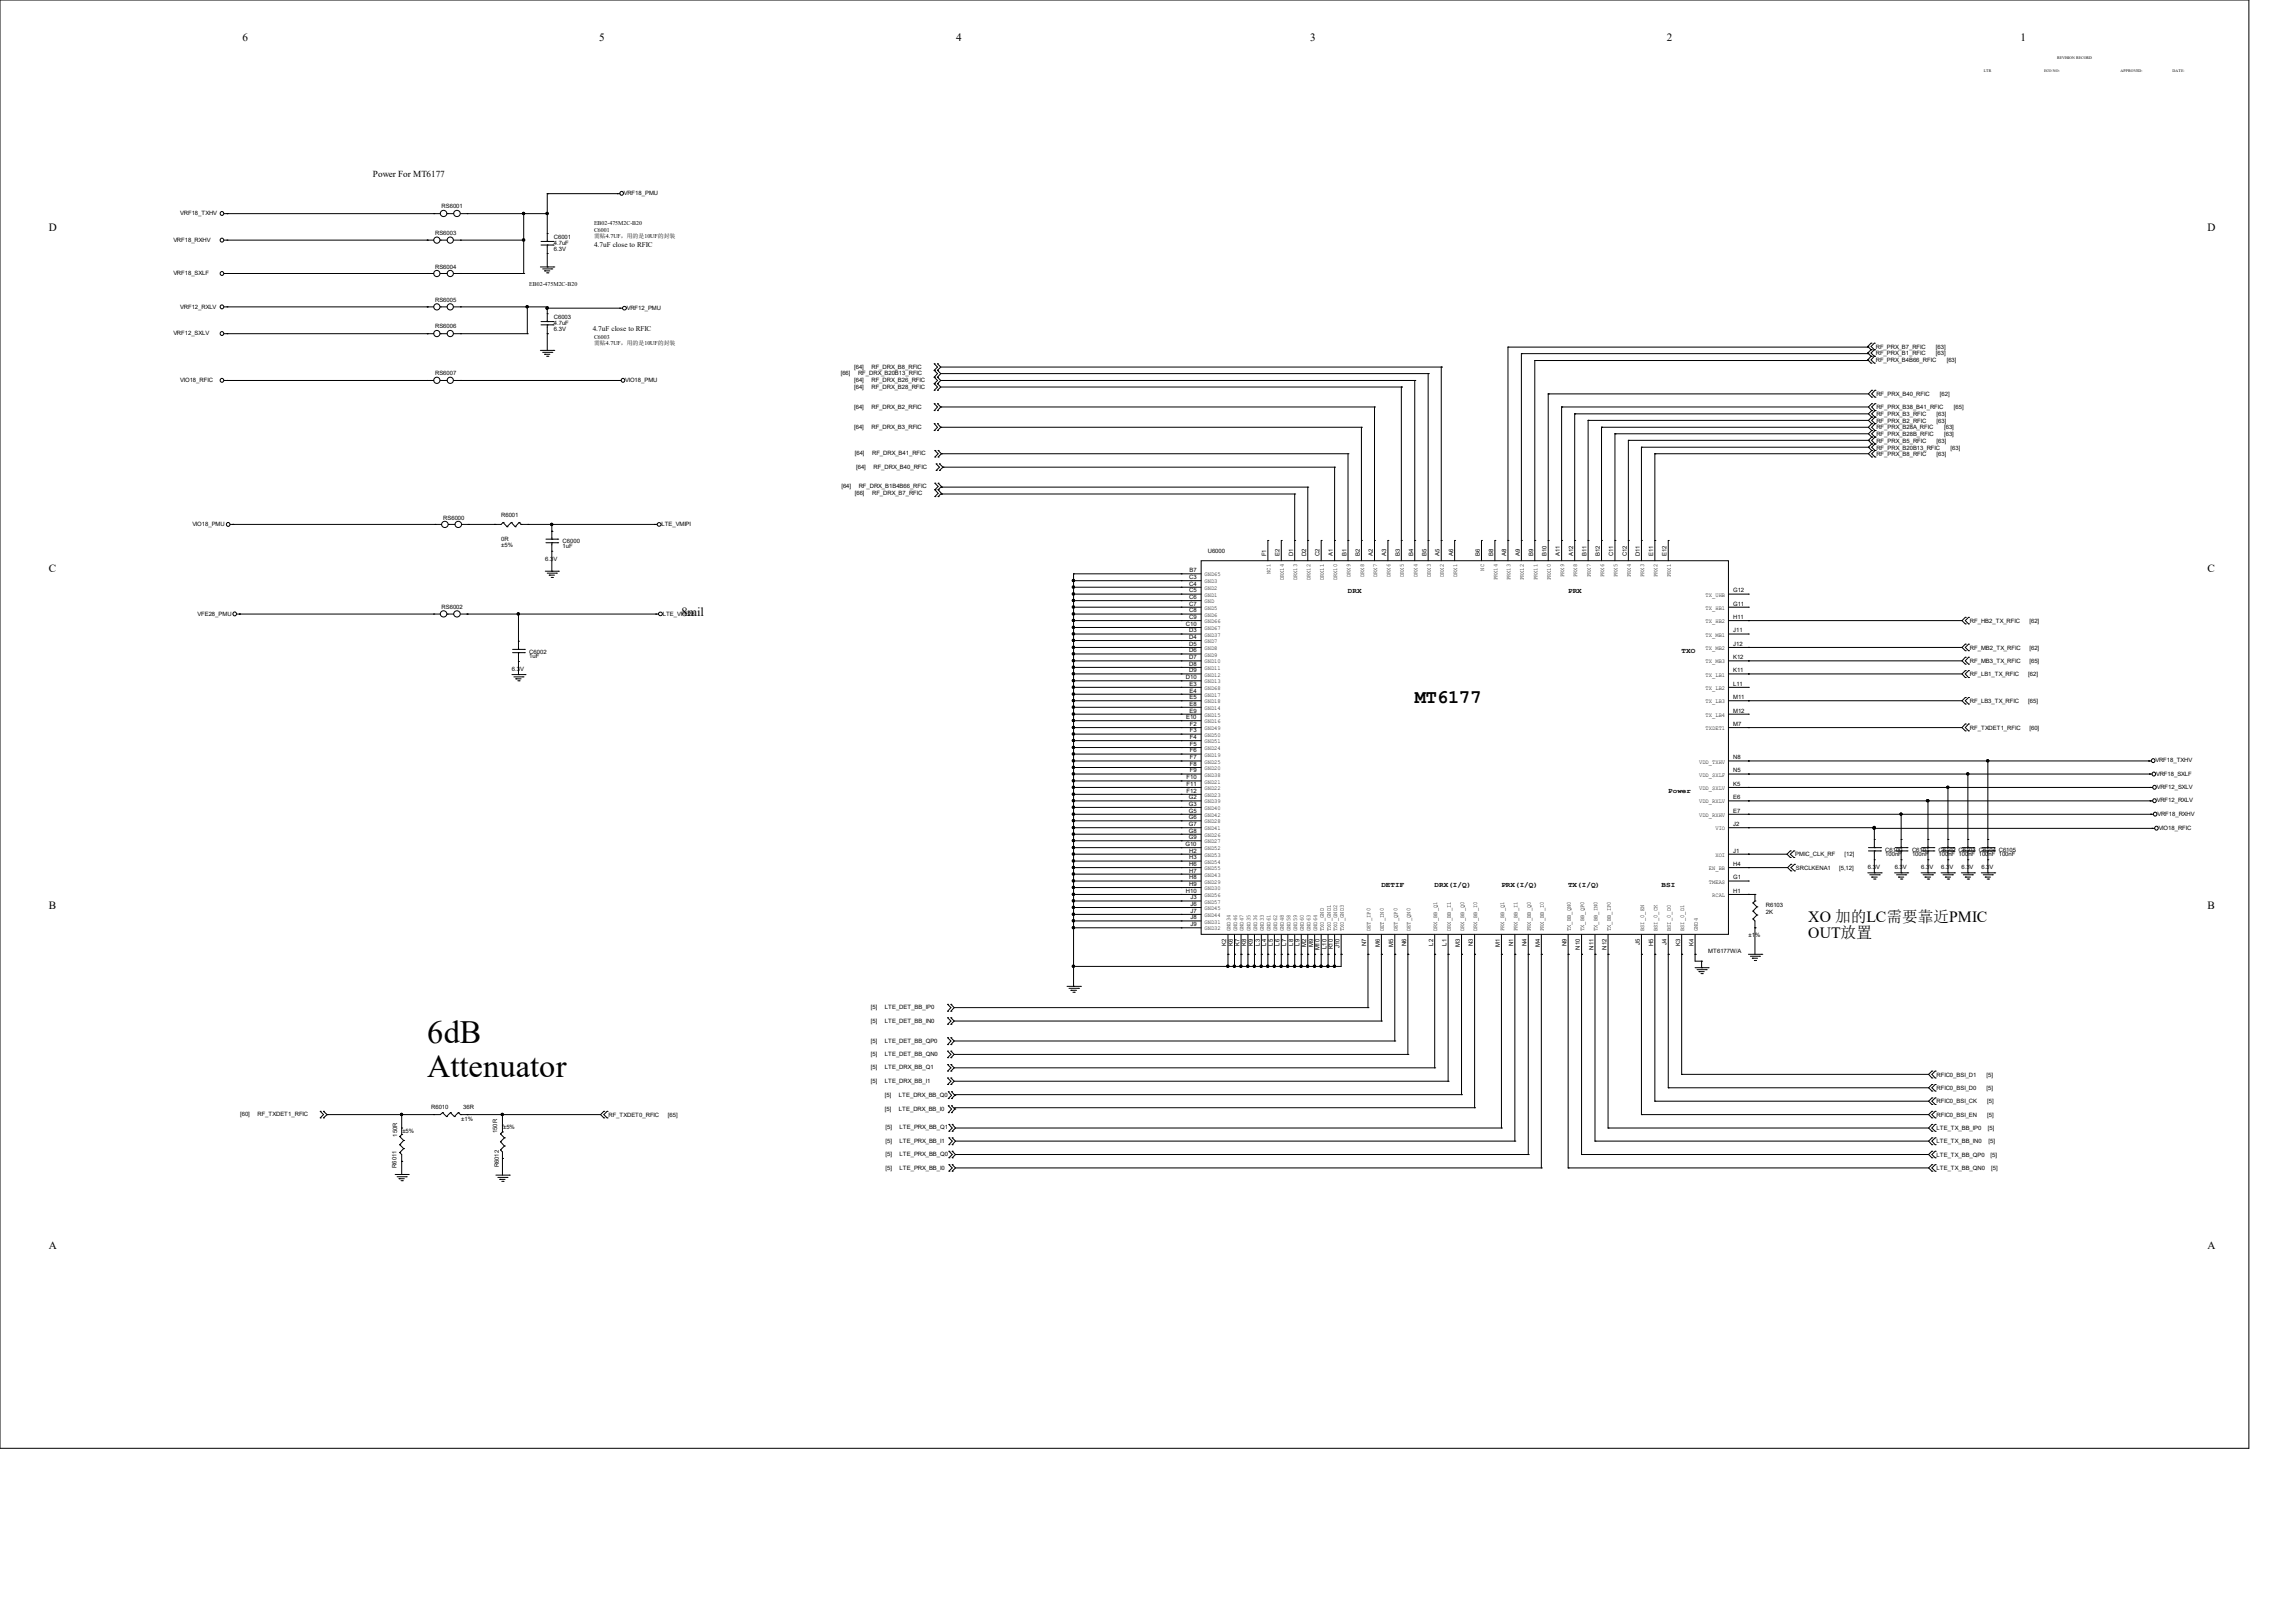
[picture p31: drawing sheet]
<svg xmlns="http://www.w3.org/2000/svg" width="297mm" height="210mm" viewBox="0 0 297 210" stroke-linecap="round" stroke-linejoin="round" font-family="sans-serif">
<defs><g id="words">
<g font-size="4.2">
<text x="55.3" y="135">6dB</text>
<text x="55.3" y="139.4">Attenuator</text>
</g>
<text font-size="2.5" x="183.1" y="91">MT6177</text>
<g font-size="2">
<text x="234" y="119.3">XO 加的LC需要靠近PMIC</text>
<text x="234" y="121.4">OUT放置</text>
</g>
<text font-size="1.6" x="88.2" y="79.7">8mil</text>
<g font-size="1.4">
<text x="31.4" y="5.3">6</text>
<text x="77.6" y="5.3">5</text>
<text x="123.7" y="5.3">4</text>
<text x="169.5" y="5.3">3</text>
<text x="215.7" y="5.3">2</text>
<text x="261.5" y="5.3">1</text>
<text x="6.3" y="29.9">D</text>
<text x="285.7" y="29.9">D</text>
<text x="6.3" y="74">C</text>
<text x="285.7" y="74">C</text>
<text x="6.3" y="117.6">B</text>
<text x="285.7" y="117.6">B</text>
<text x="6.3" y="161.6">A</text>
<text x="285.7" y="161.6">A</text>
</g>
<text font-size="1.2" x="48.3" y="22.9">Power For MT6177</text>
<g font-size=".9">
<text x="76.9" y="31.9">4.7uF close to RFIC</text>
<text x="76.7" y="42.8">4.7uF close to RFIC</text>
<text x="174.4" y="76.7">DRX</text>
<text x="202.9" y="76.7">PRX</text>
<text x="217.6" y="84.5">TXO</text>
<text x="215.9" y="102.7">Power</text>
<text x="178.8" y="114.8">DETIF</text>
<text x="185.7" y="114.8">DRX(I/Q)</text>
<text x="194.3" y="114.8">PRX(I/Q)</text>
<text x="202.9" y="114.8">TX(I/Q)</text>
<text x="215" y="114.8">BSI</text>
</g>
<g font-size=".8">
<text x="23.3" y="27.9">VRF18_TXHV</text>
<text x="57.2" y="27">RS6001</text>
<text x="76.9" y="29.2">EB02-475M2C-B20</text>
<text x="80.7" y="25.2">VRF18_PMU</text>
<text x="22.4" y="31.3">VRF18_RXHV</text>
<text x="22.4" y="35.6">VRF18_SXLF</text>
<text x="56.3" y="34.8">RS6004</text>
<text x="56.3" y="30.4">RS6003</text>
<text x="71.7" y="30.9">C6001</text>
<text x="71.7" y="31.7">4.7uF</text>
<text x="71.7" y="32.5">6.3V</text>
<text x="76.9" y="30.1">C6001</text>
<text x="76.9" y="30.9">需贴4.7UF，用的是10UF的封装</text>
<text x="23.3" y="39.9">VRF12_RXLV</text>
<text x="56.3" y="39.1">RS6005</text>
<text x="68.5" y="37">EB02-475M2C-B20</text>
<text x="71.7" y="41.3">C6003</text>
<text x="81.1" y="40.1">VRF12_PMU</text>
<text x="22.4" y="43.4">VRF12_SXLV</text>
<text x="56.3" y="42.5">RS6006</text>
<text x="71.7" y="42.1">4.7uF</text>
<text x="71.7" y="42.9">6.3V</text>
<text x="76.9" y="43.9">C6003</text>
<text x="76.9" y="44.7">需贴4.7UF，用的是10UF的封装</text>
<text x="110.5" y="47.7">[64]</text>
<text x="112.8" y="47.7">RF_DRX_B8_RFIC</text>
<text x="242.8" y="45.1">RF_PRX_B7_RFIC</text>
<text x="242.8" y="46">RF_PRX_B1_RFIC</text>
<text x="242.8" y="46.8">RF_PRX_B4B66_RFIC</text>
<text x="250.5" y="45.1">[63]</text>
<text x="250.5" y="46">[63]</text>
<text x="251.9" y="46.8">[63]</text>
<text x="23.3" y="49.4">VIO18_RFIC</text>
<text x="56.3" y="48.6">RS6007</text>
<text x="80.9" y="49.4">VIO18_PMU</text>
<text x="108.8" y="48.6">[66]</text>
<text x="110.5" y="50.3">[64]</text>
<text x="110.5" y="49.4">[64]</text>
<text x="110.5" y="52.9">[64]</text>
<text x="111" y="48.6">RF_DRX_B20B13_RFIC</text>
<text x="112.8" y="50.3">RF_DRX_B28_RFIC</text>
<text x="112.8" y="49.4">RF_DRX_B26_RFIC</text>
<text x="112.8" y="52.9">RF_DRX_B2_RFIC</text>
<text x="242.8" y="53">RF_PRX_B38_B41_RFIC</text>
<text x="242.8" y="53.8">RF_PRX_B3_RFIC</text>
<text x="242.8" y="51.2">RF_PRX_B40_RFIC</text>
<text x="250.6" y="53.8">[63]</text>
<text x="251" y="51.2">[62]</text>
<text x="252.9" y="53">[65]</text>
<text x="110.5" y="55.5">[64]</text>
<text x="110.6" y="58.9">[64]</text>
<text x="112.8" y="55.5">RF_DRX_B3_RFIC</text>
<text x="112.9" y="58.9">RF_DRX_B41_RFIC</text>
<text x="242.8" y="56.4">RF_PRX_B28B_RFIC</text>
<text x="242.8" y="58.2">RF_PRX_B20B13_RFIC</text>
<text x="242.8" y="57.3">RF_PRX_B5_RFIC</text>
<text x="242.8" y="55.5">RF_PRX_B28A_RFIC</text>
<text x="242.8" y="54.7">RF_PRX_B2_RFIC</text>
<text x="242.8" y="59">RF_PRX_B8_RFIC</text>
<text x="250.6" y="57.3">[63]</text>
<text x="250.6" y="54.7">[63]</text>
<text x="250.6" y="59">[63]</text>
<text x="251.6" y="56.4">[63]</text>
<text x="251.6" y="55.5">[63]</text>
<text x="252.4" y="58.2">[63]</text>
<text x="108.9" y="63.2">[64]</text>
<text x="110.6" y="64">[66]</text>
<text x="110.8" y="60.7">[64]</text>
<text x="111.1" y="63.2">RF_DRX_B1B4B66_RFIC</text>
<text x="112.9" y="64">RF_DRX_B7_RFIC</text>
<text x="113" y="60.7">RF_DRX_B40_RFIC</text>
<text x="24.9" y="68.1">VIO18_PMU</text>
<text x="57.4" y="67.2">RS6000</text>
<text x="64.9" y="66.9">R6001</text>
<text x="64.9" y="70">0R</text>
<text x="64.9" y="70.7">±5%</text>
<text x="72.8" y="70.3">C6000</text>
<text x="72.8" y="71">1uF</text>
<text x="85.6" y="68.1">LTE_VMIPI</text>
<text x="156.3" y="71.5">U6000</text>
<text x="163.9" y="72" transform="rotate(-90 163.9 72)">F1</text>
<text x="165.6" y="72" transform="rotate(-90 165.6 72)">E2</text>
<text x="167.3" y="72" transform="rotate(-90 167.3 72)">D1</text>
<text x="169" y="72" transform="rotate(-90 169 72)">D2</text>
<text x="170.8" y="72" transform="rotate(-90 170.8 72)">C2</text>
<text x="172.5" y="72" transform="rotate(-90 172.5 72)">A1</text>
<text x="174.2" y="72" transform="rotate(-90 174.2 72)">B1</text>
<text x="176" y="72" transform="rotate(-90 176 72)">B2</text>
<text x="177.7" y="72" transform="rotate(-90 177.7 72)">A2</text>
<text x="179.4" y="72" transform="rotate(-90 179.4 72)">A3</text>
<text x="181.1" y="72" transform="rotate(-90 181.1 72)">B3</text>
<text x="182.9" y="72" transform="rotate(-90 182.9 72)">B4</text>
<text x="184.6" y="72" transform="rotate(-90 184.6 72)">B5</text>
<text x="186.3" y="72" transform="rotate(-90 186.3 72)">A5</text>
<text x="188" y="72" transform="rotate(-90 188 72)">A6</text>
<text x="191.5" y="72" transform="rotate(-90 191.5 72)">B6</text>
<text x="193.3" y="72" transform="rotate(-90 193.3 72)">B8</text>
<text x="194.9" y="72" transform="rotate(-90 194.9 72)">A8</text>
<text x="196.7" y="72" transform="rotate(-90 196.7 72)">A9</text>
<text x="198.4" y="72" transform="rotate(-90 198.4 72)">B9</text>
<text x="200.2" y="72" transform="rotate(-90 200.2 72)">B10</text>
<text x="201.9" y="72" transform="rotate(-90 201.9 72)">A11</text>
<text x="203.6" y="72" transform="rotate(-90 203.6 72)">A12</text>
<text x="205.3" y="72" transform="rotate(-90 205.3 72)">B11</text>
<text x="207.1" y="72" transform="rotate(-90 207.1 72)">B12</text>
<text x="208.8" y="72" transform="rotate(-90 208.8 72)">C11</text>
<text x="210.5" y="72" transform="rotate(-90 210.5 72)">C12</text>
<text x="212.2" y="72" transform="rotate(-90 212.2 72)">D11</text>
<text x="214" y="72" transform="rotate(-90 214 72)">E11</text>
<text x="215.7" y="72" transform="rotate(-90 215.7 72)">E12</text>
<text x="70.6" y="72.6">6.3V</text>
<text x="153.9" y="77.5">C6</text>
<text x="153.9" y="76.7">C5</text>
<text x="153.9" y="75.8">C4</text>
<text x="153.9" y="74.9">C3</text>
<text x="153.9" y="74">B7</text>
<text x="155.9" y="77.2">GND1</text>
<text x="155.9" y="76.3">GND2</text>
<text x="155.9" y="75.5">GND3</text>
<text x="155.9" y="74.6">GND65</text>
<text x="164.4" y="74.3" transform="rotate(-90 164.4 74.3)">NC1</text>
<text x="166.2" y="75.1" transform="rotate(-90 166.2 75.1)">DRX14</text>
<text x="167.9" y="75.1" transform="rotate(-90 167.9 75.1)">DRX13</text>
<text x="169.6" y="75.1" transform="rotate(-90 169.6 75.1)">DRX12</text>
<text x="171.3" y="75.1" transform="rotate(-90 171.3 75.1)">DRX11</text>
<text x="173.1" y="75.1" transform="rotate(-90 173.1 75.1)">DRX10</text>
<text x="174.8" y="74.7" transform="rotate(-90 174.8 74.7)">DRX9</text>
<text x="176.5" y="74.7" transform="rotate(-90 176.5 74.7)">DRX8</text>
<text x="178.2" y="74.7" transform="rotate(-90 178.2 74.7)">DRX7</text>
<text x="180" y="74.7" transform="rotate(-90 180 74.7)">DRX6</text>
<text x="181.7" y="74.7" transform="rotate(-90 181.7 74.7)">DRX5</text>
<text x="183.4" y="74.7" transform="rotate(-90 183.4 74.7)">DRX4</text>
<text x="185.2" y="74.7" transform="rotate(-90 185.2 74.7)">DRX3</text>
<text x="186.9" y="74.7" transform="rotate(-90 186.9 74.7)">DRX2</text>
<text x="188.6" y="74.7" transform="rotate(-90 188.6 74.7)">DRX1</text>
<text x="192.1" y="73.8" transform="rotate(-90 192.1 73.8)">NC</text>
<text x="193.8" y="75.1" transform="rotate(-90 193.8 75.1)">PRX14</text>
<text x="195.5" y="75.1" transform="rotate(-90 195.5 75.1)">PRX13</text>
<text x="197.2" y="75.1" transform="rotate(-90 197.2 75.1)">PRX12</text>
<text x="199" y="75.1" transform="rotate(-90 199 75.1)">PRX11</text>
<text x="200.7" y="75.1" transform="rotate(-90 200.7 75.1)">PRX10</text>
<text x="202.4" y="74.7" transform="rotate(-90 202.4 74.7)">PRX9</text>
<text x="204.1" y="74.7" transform="rotate(-90 204.1 74.7)">PRX8</text>
<text x="205.9" y="74.7" transform="rotate(-90 205.9 74.7)">PRX7</text>
<text x="207.6" y="74.7" transform="rotate(-90 207.6 74.7)">PRX6</text>
<text x="209.3" y="74.7" transform="rotate(-90 209.3 74.7)">PRX5</text>
<text x="211.1" y="74.7" transform="rotate(-90 211.1 74.7)">PRX4</text>
<text x="212.8" y="74.7" transform="rotate(-90 212.8 74.7)">PRX3</text>
<text x="214.5" y="74.7" transform="rotate(-90 214.5 74.7)">PRX2</text>
<text x="216.2" y="74.7" transform="rotate(-90 216.2 74.7)">PRX1</text>
<text x="220.7" y="77.2">TX_UHB</text>
<text x="224.3" y="76.7">G12</text>
<text x="25.6" y="79.7">VFE28_PMU</text>
<text x="57.2" y="78.8">RS6002</text>
<text x="85.8" y="79.7">LTE_VFE28</text>
<text x="153.5" y="81">C10</text>
<text x="153.9" y="78.4">C7</text>
<text x="153.9" y="79.2">C8</text>
<text x="153.9" y="82.7">D4</text>
<text x="153.9" y="83.6">D5</text>
<text x="153.9" y="81.8">D3</text>
<text x="153.9" y="80.1">C9</text>
<text x="155.9" y="78.1">GND</text>
<text x="155.9" y="78.9">GND5</text>
<text x="155.9" y="79.8">GND6</text>
<text x="155.9" y="83.2">GND7</text>
<text x="155.9" y="82.4">GND37</text>
<text x="155.9" y="80.6">GND66</text>
<text x="155.9" y="81.5">GND67</text>
<text x="220.7" y="78.9">TX_HB1</text>
<text x="220.7" y="80.6">TX_HB2</text>
<text x="220.7" y="82.4">TX_MB1</text>
<text x="224.3" y="78.4">G11</text>
<text x="224.3" y="80.1">H11</text>
<text x="224.3" y="81.8">J11</text>
<text x="224.3" y="83.6">J12</text>
<text x="254.9" y="80.6">RF_HB2_TX_RFIC</text>
<text x="262.6" y="80.6">[62]</text>
<text x="66.3" y="86.8">6.3V</text>
<text x="68.5" y="84.6">C6002</text>
<text x="68.5" y="85.2">1uF</text>
<text x="153.5" y="87.9">D10</text>
<text x="153.9" y="84.4">D6</text>
<text x="153.9" y="85.3">D7</text>
<text x="153.9" y="86.1">D8</text>
<text x="153.9" y="87">D9</text>
<text x="153.9" y="89.6">E4</text>
<text x="153.9" y="88.7">E3</text>
<text x="155.9" y="84.1">GND8</text>
<text x="155.9" y="85">GND9</text>
<text x="155.9" y="85.9">GND10</text>
<text x="155.9" y="86.7">GND11</text>
<text x="155.9" y="87.5">GND12</text>
<text x="155.9" y="88.4">GND13</text>
<text x="155.9" y="89.3">GND68</text>
<text x="220.7" y="87.5">TX_LB1</text>
<text x="220.7" y="89.3">TX_LB2</text>
<text x="220.7" y="84.1">TX_MB2</text>
<text x="220.7" y="85.9">TX_MB3</text>
<text x="224.3" y="87">K11</text>
<text x="224.3" y="88.7">L11</text>
<text x="224.3" y="85.3">K12</text>
<text x="254.9" y="87.5">RF_LB1_TX_RFIC</text>
<text x="254.9" y="85.8">RF_MB3_TX_RFIC</text>
<text x="254.9" y="84.1">RF_MB2_TX_RFIC</text>
<text x="262.5" y="87.5">[62]</text>
<text x="262.6" y="85.8">[65]</text>
<text x="262.6" y="84.1">[62]</text>
<text x="153.5" y="93">E10</text>
<text x="153.9" y="91.3">E8</text>
<text x="153.9" y="92.2">E9</text>
<text x="153.9" y="90.5">E5</text>
<text x="154" y="93.9">F2</text>
<text x="154" y="94.8">F3</text>
<text x="154" y="95.6">F4</text>
<text x="155.9" y="91.9">GND14</text>
<text x="155.9" y="92.8">GND15</text>
<text x="155.9" y="93.6">GND16</text>
<text x="155.9" y="90.2">GND17</text>
<text x="155.9" y="91">GND18</text>
<text x="155.9" y="94.5">GND49</text>
<text x="155.9" y="95.3">GND50</text>
<text x="220.7" y="94.5">TXDET1</text>
<text x="220.7" y="91">TX_LB3</text>
<text x="220.7" y="92.8">TX_LB4</text>
<text x="224.3" y="93.9">M7</text>
<text x="224.3" y="90.5">M11</text>
<text x="224.3" y="92.2">M12</text>
<text x="254.9" y="94.4">RF_TXDET1_RFIC</text>
<text x="254.9" y="91">RF_LB3_TX_RFIC</text>
<text x="262.5" y="91">[65]</text>
<text x="262.6" y="94.4">[60]</text>
<text x="153.6" y="100.8">F10</text>
<text x="153.6" y="101.7">F11</text>
<text x="154" y="97.4">F6</text>
<text x="154" y="99.1">F8</text>
<text x="154" y="96.5">F5</text>
<text x="154" y="98.3">F7</text>
<text x="154" y="99.9">F9</text>
<text x="155.9" y="97.9">GND19</text>
<text x="155.9" y="99.7">GND20</text>
<text x="155.9" y="101.4">GND21</text>
<text x="155.9" y="97.1">GND24</text>
<text x="155.9" y="98.8">GND25</text>
<text x="155.9" y="100.5">GND38</text>
<text x="155.9" y="96.2">GND51</text>
<text x="219.9" y="100.5">VDD_SXLF</text>
<text x="219.9" y="98.8">VDD_TXHV</text>
<text x="224.3" y="99.9">N5</text>
<text x="224.3" y="101.7">K5</text>
<text x="224.3" y="98.3">N8</text>
<text x="278.9" y="98.6">VRF18_TXHV</text>
<text x="279" y="100.4">VRF18_SXLF</text>
<text x="153.6" y="102.6">F12</text>
<text x="153.8" y="107.7">G8</text>
<text x="153.8" y="106">G6</text>
<text x="153.8" y="103.4">G2</text>
<text x="153.8" y="104.3">G3</text>
<text x="153.8" y="106.9">G7</text>
<text x="153.8" y="105.2">G5</text>
<text x="155.9" y="102.2">GND22</text>
<text x="155.9" y="103.1">GND23</text>
<text x="155.9" y="106.6">GND28</text>
<text x="155.9" y="104">GND39</text>
<text x="155.9" y="104.8">GND40</text>
<text x="155.9" y="107.4">GND41</text>
<text x="155.9" y="105.7">GND42</text>
<text x="219.9" y="105.7">VDD_RXHV</text>
<text x="219.9" y="104">VDD_RXLV</text>
<text x="219.9" y="102.2">VDD_SXLV</text>
<text x="222" y="107.4">VIO</text>
<text x="224.3" y="105.2">E7</text>
<text x="224.3" y="103.4">E6</text>
<text x="224.3" y="106.9">J2</text>
<text x="279.1" y="102.1">VRF12_SXLV</text>
<text x="279.1" y="103.8">VRF12_RXLV</text>
<text x="279.2" y="105.6">VRF18_RXHV</text>
<text x="279.4" y="107.4">VIO18_RFIC</text>
<text x="153.4" y="109.5">G10</text>
<text x="153.8" y="108.6">G9</text>
<text x="153.9" y="113.8">H8</text>
<text x="153.9" y="112.9">H7</text>
<text x="153.9" y="110.3">H2</text>
<text x="153.9" y="111.2">H3</text>
<text x="153.9" y="112.1">H6</text>
<text x="155.9" y="108.3">GND26</text>
<text x="155.9" y="109.1">GND27</text>
<text x="155.9" y="113.5">GND43</text>
<text x="155.9" y="110">GND52</text>
<text x="155.9" y="110.9">GND53</text>
<text x="155.9" y="111.8">GND54</text>
<text x="155.9" y="112.6">GND55</text>
<text x="221.2" y="112.6">EN_BB</text>
<text x="222" y="110.9">XOI</text>
<text x="224.3" y="112.1">H4</text>
<text x="224.3" y="113.8">G1</text>
<text x="224.3" y="110.3">J1</text>
<text x="232.3" y="110.8">PMIC_CLK_RF</text>
<text x="232.4" y="112.6">SRCLKENA1</text>
<text x="238" y="112.6">[5,12]</text>
<text x="238.7" y="110.8">[12]</text>
<text x="241.7" y="112.5">6.3V</text>
<text x="244" y="110.2">C6100</text>
<text x="244" y="110.8">100nF</text>
<text x="245.2" y="112.5">6.3V</text>
<text x="247.5" y="110.2">C6101</text>
<text x="247.5" y="110.8">100nF</text>
<text x="248.6" y="112.5">6.3V</text>
<text x="250.9" y="110.2">C6102 C6103 C6104 C6105</text>
<text x="250.9" y="110.8">100nF 100nF 100nF 100nF</text>
<text x="251.2" y="112.5">6.3V</text>
<text x="253.8" y="112.5">6.3V</text>
<text x="256.4" y="112.5">6.3V</text>
<text x="153.5" y="115.5">H10</text>
<text x="153.9" y="114.6">H9</text>
<text x="154.1" y="119">J8</text>
<text x="154.1" y="119.8">J9</text>
<text x="154.1" y="118.1">J7</text>
<text x="154.1" y="117.2">J6</text>
<text x="154.1" y="116.4">J3</text>
<text x="155.9" y="114.3">GND29</text>
<text x="155.9" y="115.2">GND30</text>
<text x="155.9" y="119.5">GND31</text>
<text x="155.9" y="118.7">GND44</text>
<text x="155.9" y="117.8">GND45</text>
<text x="155.9" y="116.1">GND56</text>
<text x="155.9" y="116.9">GND57</text>
<text x="221.2" y="114.3">TMEAS</text>
<text x="221.6" y="116.1">RCAL</text>
<text x="224.3" y="115.5">H1</text>
<text x="228.5" y="117.3">R6103</text>
<text x="228.5" y="118.3">2K</text>
<text x="155.9" y="120.4">GND32</text>
<text x="158.7" y="122.4" transform="rotate(-90 158.7 122.4)">K2</text>
<text x="159.3" y="120.5" transform="rotate(-90 159.3 120.5)">GND34</text>
<text x="159.6" y="122.4" transform="rotate(-90 159.6 122.4)">K6</text>
<text x="160.1" y="120.5" transform="rotate(-90 160.1 120.5)">GND46</text>
<text x="160.4" y="122.4" transform="rotate(-90 160.4 122.4)">K7</text>
<text x="161" y="120.5" transform="rotate(-90 161 120.5)">GND47</text>
<text x="161.3" y="122.4" transform="rotate(-90 161.3 122.4)">K8</text>
<text x="161.8" y="120.5" transform="rotate(-90 161.8 120.5)">GND35</text>
<text x="162.1" y="122.4" transform="rotate(-90 162.1 122.4)">K9</text>
<text x="162.7" y="120.5" transform="rotate(-90 162.7 120.5)">GND36</text>
<text x="163" y="122.3" transform="rotate(-90 163 122.3)">L3</text>
<text x="163.6" y="120.5" transform="rotate(-90 163.6 120.5)">GND33</text>
<text x="163.9" y="122.3" transform="rotate(-90 163.9 122.3)">L4</text>
<text x="164.4" y="120.5" transform="rotate(-90 164.4 120.5)">GND61</text>
<text x="164.7" y="122.3" transform="rotate(-90 164.7 122.3)">L5</text>
<text x="165.3" y="120.5" transform="rotate(-90 165.3 120.5)">GND62</text>
<text x="165.6" y="122.3" transform="rotate(-90 165.6 122.3)">L6</text>
<text x="166.2" y="120.5" transform="rotate(-90 166.2 120.5)">GND48</text>
<text x="166.5" y="122.3" transform="rotate(-90 166.5 122.3)">L7</text>
<text x="167" y="120.5" transform="rotate(-90 167 120.5)">GND58</text>
<text x="167.3" y="122.3" transform="rotate(-90 167.3 122.3)">L8</text>
<text x="167.9" y="120.5" transform="rotate(-90 167.9 120.5)">GND59</text>
<text x="168.2" y="122.3" transform="rotate(-90 168.2 122.3)">L9</text>
<text x="168.7" y="120.5" transform="rotate(-90 168.7 120.5)">GND60</text>
<text x="169" y="122.6" transform="rotate(-90 169 122.6)">M2</text>
<text x="169.6" y="120.5" transform="rotate(-90 169.6 120.5)">GND63</text>
<text x="169.9" y="122.6" transform="rotate(-90 169.9 122.6)">M9</text>
<text x="170.5" y="120.5" transform="rotate(-90 170.5 120.5)">GND64</text>
<text x="170.8" y="123" transform="rotate(-90 170.8 123)">M10</text>
<text x="171.3" y="120.5" transform="rotate(-90 171.3 120.5)">TXO_GND</text>
<text x="171.7" y="122.8" transform="rotate(-90 171.7 122.8)">L10</text>
<text x="172.2" y="120.5" transform="rotate(-90 172.2 120.5)">TXO_GND1</text>
<text x="172.5" y="122.9" transform="rotate(-90 172.5 122.9)">K10</text>
<text x="173.1" y="120.5" transform="rotate(-90 173.1 120.5)">TXO_GND2</text>
<text x="173.4" y="122.7" transform="rotate(-90 173.4 122.7)">J10</text>
<text x="173.9" y="120.5" transform="rotate(-90 173.9 120.5)">TXO_GND3</text>
<text x="176.8" y="122.5" transform="rotate(-90 176.8 122.5)">N7</text>
<text x="177.4" y="120.5" transform="rotate(-90 177.4 120.5)">DET_IP0</text>
<text x="178.6" y="122.6" transform="rotate(-90 178.6 122.6)">M6</text>
<text x="179.1" y="120.5" transform="rotate(-90 179.1 120.5)">DET_IN0</text>
<text x="180.3" y="122.6" transform="rotate(-90 180.3 122.6)">M5</text>
<text x="180.8" y="120.5" transform="rotate(-90 180.8 120.5)">DET_QP0</text>
<text x="182" y="122.5" transform="rotate(-90 182 122.5)">N6</text>
<text x="182.5" y="120.5" transform="rotate(-90 182.5 120.5)">DET_QN0</text>
<text x="185.5" y="122.3" transform="rotate(-90 185.5 122.3)">L2</text>
<text x="186" y="120.5" transform="rotate(-90 186 120.5)">DRX_BB_Q1</text>
<text x="187.2" y="122.3" transform="rotate(-90 187.2 122.3)">L1</text>
<text x="187.7" y="120.5" transform="rotate(-90 187.7 120.5)">DRX_BB_I1</text>
<text x="188.9" y="122.6" transform="rotate(-90 188.9 122.6)">M3</text>
<text x="189.5" y="120.5" transform="rotate(-90 189.5 120.5)">DRX_BB_Q0</text>
<text x="190.6" y="122.5" transform="rotate(-90 190.6 122.5)">N3</text>
<text x="191.2" y="120.5" transform="rotate(-90 191.2 120.5)">DRX_BB_I0</text>
<text x="194.1" y="122.6" transform="rotate(-90 194.1 122.6)">M1</text>
<text x="194.6" y="120.5" transform="rotate(-90 194.6 120.5)">PRX_BB_Q1</text>
<text x="195.8" y="122.5" transform="rotate(-90 195.8 122.5)">N1</text>
<text x="196.4" y="120.5" transform="rotate(-90 196.4 120.5)">PRX_BB_I1</text>
<text x="197.6" y="122.5" transform="rotate(-90 197.6 122.5)">N4</text>
<text x="198.1" y="120.5" transform="rotate(-90 198.1 120.5)">PRX_BB_Q0</text>
<text x="199.3" y="122.6" transform="rotate(-90 199.3 122.6)">M4</text>
<text x="199.8" y="120.5" transform="rotate(-90 199.8 120.5)">PRX_BB_I0</text>
<text x="202.7" y="122.5" transform="rotate(-90 202.7 122.5)">N9</text>
<text x="203.3" y="120.5" transform="rotate(-90 203.3 120.5)">TX_BB_QN0</text>
<text x="204.5" y="122.9" transform="rotate(-90 204.5 122.9)">N10</text>
<text x="205" y="120.5" transform="rotate(-90 205 120.5)">TX_BB_QP0</text>
<text x="206.2" y="122.9" transform="rotate(-90 206.2 122.9)">N11</text>
<text x="206.8" y="120.5" transform="rotate(-90 206.8 120.5)">TX_BB_IN0</text>
<text x="207.9" y="122.9" transform="rotate(-90 207.9 122.9)">N12</text>
<text x="208.4" y="120.5" transform="rotate(-90 208.4 120.5)">TX_BB_IP0</text>
<text x="212.2" y="122.3" transform="rotate(-90 212.2 122.3)">J5</text>
<text x="212.8" y="120.5" transform="rotate(-90 212.8 120.5)">BSI_0_EN</text>
<text x="214" y="122.5" transform="rotate(-90 214 122.5)">H5</text>
<text x="214.5" y="120.5" transform="rotate(-90 214.5 120.5)">BSI_0_CK</text>
<text x="215.7" y="122.3" transform="rotate(-90 215.7 122.3)">J4</text>
<text x="216.2" y="120.5" transform="rotate(-90 216.2 120.5)">BSI_0_D0</text>
<text x="217.4" y="122.4" transform="rotate(-90 217.4 122.4)">K3</text>
<text x="218" y="120.5" transform="rotate(-90 218 120.5)">BSI_0_D1</text>
<text x="219.2" y="122.4" transform="rotate(-90 219.2 122.4)">K4</text>
<text x="219.7" y="120.5" transform="rotate(-90 219.7 120.5)">GND4</text>
<text x="221.1" y="123.4">MT6177W/A</text>
<text x="226.3" y="121.3">±1%</text>
<text x="112.7" y="130.6">[5]</text>
<text x="114.5" y="130.6">LTE_DET_BB_IP0</text>
<text x="112.7" y="132.3">[5]</text>
<text x="112.7" y="134.9">[5]</text>
<text x="112.7" y="136.7">[5]</text>
<text x="114.5" y="132.3">LTE_DET_BB_IN0</text>
<text x="114.5" y="134.9">LTE_DET_BB_QP0</text>
<text x="114.5" y="136.7">LTE_DET_BB_QN0</text>
<text x="55.8" y="143.5">R6010</text>
<text x="59.9" y="143.5">36R</text>
<text x="112.7" y="138.4">[5]</text>
<text x="112.7" y="140.1">[5]</text>
<text x="114.5" y="138.4">LTE_DRX_BB_Q1</text>
<text x="114.5" y="140.1">LTE_DRX_BB_I1</text>
<text x="114.5" y="141.9">[5]</text>
<text x="114.5" y="143.7">[5]</text>
<text x="116.3" y="141.9">LTE_DRX_BB_Q0</text>
<text x="116.3" y="143.7">LTE_DRX_BB_I0</text>
<text x="250.6" y="142.8">RFIC0_BSI_CK</text>
<text x="250.6" y="141.1">RFIC0_BSI_D0</text>
<text x="250.6" y="139.3">RFIC0_BSI_D1</text>
<text x="257.1" y="141.1">[5]</text>
<text x="257.1" y="139.3">[5]</text>
<text x="257.2" y="142.8">[5]</text>
<text x="31.1" y="144.4">[60]</text>
<text x="33.3" y="144.4">RF_TXDET1_RFIC</text>
<text x="51.4" y="147.1" transform="rotate(-90 51.4 147.1)">150R</text>
<text x="52.1" y="146.6">±5%</text>
<text x="59.7" y="145.1">±1%</text>
<text x="64.3" y="146.6" transform="rotate(-90 64.3 146.6)">150R</text>
<text x="65.1" y="146.1">±5%</text>
<text x="78.7" y="144.5">RF_TXDET0_RFIC</text>
<text x="86.4" y="144.5">[65]</text>
<text x="114.6" y="146.1">[5]</text>
<text x="114.6" y="147.9">[5]</text>
<text x="114.6" y="149.6">[5]</text>
<text x="116.4" y="146.1">LTE_PRX_BB_Q1</text>
<text x="116.4" y="147.9">LTE_PRX_BB_I1</text>
<text x="116.4" y="149.6">LTE_PRX_BB_Q0</text>
<text x="250.6" y="149.7">LTE_TX_BB_QP0</text>
<text x="250.6" y="148">LTE_TX_BB_IN0</text>
<text x="250.6" y="146.2">LTE_TX_BB_IP0</text>
<text x="250.6" y="144.5">RFIC0_BSI_EN</text>
<text x="257.2" y="144.5">[5]</text>
<text x="257.3" y="146.2">[5]</text>
<text x="257.4" y="148">[5]</text>
<text x="257.6" y="149.7">[5]</text>
<text x="51.3" y="151.1" transform="rotate(-90 51.3 151.1)">R6011</text>
<text x="64.6" y="151.1" transform="rotate(-90 64.6 151.1)">R6012</text>
<text x="114.6" y="151.3">[5]</text>
<text x="116.4" y="151.3">LTE_PRX_BB_I0</text>
<text x="250.6" y="151.4">LTE_TX_BB_QN0</text>
<text x="257.7" y="151.4">[5]</text>
</g>
<g font-size=".5">
<text x="256.8" y="9.3">LTR</text>
<text x="264.5" y="9.3">ECO NO:</text>
<text x="266.2" y="7.6">REVISION RECORD</text>
<text x="274.4" y="9.3">APPROVED:</text>
<text x="281.2" y="9.3">DATE:</text>
</g>
</g></defs>
<g fill="none" stroke="#000" stroke-width=".13">
<path d="M0 0h291v187.4h-291zM29 27.6h28M29 31.1h27.1M29 35.4h27.1M29 39.7h27.1M29.4 27.6h.1M29.4 31.1h.1M29.4 35.4h.1M29.4 39.7h.1M55.3 35.4h.1M55.3 39.7h.1M55.3 31.1h.1"/>
<path d="M56.1 27.6h.1M57 35.4h.1M57 39.7h.1M57 31.1h.1M57 31.1h.9M57 35.4h.9M57 39.7h.9M57.9 27.6h.1M57.9 27.6h.8M58.7 31.1h9.1M58.7 35.4h9.1M58.7 39.7h12.1"/>
<path d="M59.6 35.4h.1M59.6 39.7h.1M59.6 31.1h.1M59.6 27.6h11.2M60.5 27.6h.1M67.8 27.6h.1M67.8 31.1h.1M67.8 35.4h.1M67.8 27.6v7.8M68.2 39.7h.1M68.2 39.7v3.5M69.9 34.5h1.8"/>
<path d="M70 31.7h1.6M70 31.2h1.6M70.2 34.8h1.2M70.5 35.1h.1M70.5 35.1h.7M70.7 35.3h.2M70.8 31.2h.1M70.8 31.7h.1M70.8 32.8h.1M70.8 30.2h.1M70.8 25.1h.1M70.8 39.9h.1"/>
<path d="M70.8 39.7h.1M70.8 27.6h.1M70.8 34.5h.1M70.8 25.1h9.4M70.8 39.9h9.8M70.8 25.1v6.1M70.8 31.7v2.8M70.8 39.7v1.9M70.9 35.3h.1M71.4 34.8h.1M71.6 31.7h.1M71.6 31.2h.1"/>
<path d="M71.7 34.5h.1M79.9 25.1h.1M80.2 39.9h.1M29 43.2h27.1M29 49.2h27.1M29.4 43.2h.1M29.4 49.2h.1M55.3 49.2h.1M55.3 43.2h.1M57 49.2h.1M57 43.2h.1M57 43.2h.9"/>
<path d="M57 49.2h.9M58.7 43.2h9.5M58.7 49.2h21.7M59.6 49.2h.1M59.6 43.2h.1M68.2 43.2h.1M69.9 45.3h1.8M70 42h1.6M70 41.6h1.6M70.2 45.6h1.2M70.5 45.8h.1M70.5 45.8h.7"/>
<path d="M70.7 46.1h.2M70.8 41.6h.1M70.8 42h.1M70.8 43.2h.1M70.8 40.6h.1M70.8 42v3.3M70.9 46.1h.1M71.4 45.6h.1M71.6 42h.1M71.6 41.6h.1M71.7 45.3h.1M80.1 49.2h.1"/>
<path d="M120.9 49.7h.1M120.9 50.5h.1M120.9 47.1h.1M120.9 47.9h.1M120.9 48.8h.1M120.9 54.8h.1M120.9 55.7h.1M120.9 52.2h.1M120.9 53.1h.1M120.9 49.7l.4 .4-.4 .4M120.9 47.1l.4 .4-.4 .4M120.9 47.9l.4 .4-.4 .5"/>
<path d="M120.9 48.8l.4 .4-.4 .5M120.9 54.8l.4 .5-.4 .4M120.9 52.2l.4 .5-.4 .4M121 58.3h.1M121 59.1h.1M121 58.3l.4 .4-.4 .4M121.3 50.5h.1M121.3 49.7h.1M121.3 47.9h.1M121.3 47.1h.1M121.3 48.8h.1M121.3 55.7h.1"/>
<path d="M121.3 54.8h.1M121.3 53.1h.1M121.3 52.2h.1M121.3 49.7l.5 .4M121.3 47.1l.5 .4M121.3 47.9l.5 .4M121.3 48.8l.5 .4M121.3 54.8l.5 .5M121.3 52.2l.5 .5M121.4 59.1h.1M121.4 58.3h.1M121.4 58.3l.4 .4"/>
<path d="M121.8 55.3h.1M121.8 52.7h.1M121.8 49.2h61.3M121.8 50.1l-.5 .4M121.8 47.5l-.5 .4M121.8 48.3l-.5 .5M121.8 49.2l-.5 .5M121.8 55.3l-.5 .4M121.8 52.7l-.5 .4M121.8 52.7h56.1M121.8 55.3h54.4M121.8 48.3h63"/>
<path d="M121.8 50.1h59.6M121.8 47.5h64.7M121.8 58.7h.1M121.8 58.7l-.4 .4M121.8 58.7h52.7M174.5 58.7h.1M174.5 58.7v13.9M176.2 55.3h.1M176.2 55.3v17.3M177.9 52.7h.1M177.9 52.7v19.9M181.4 50.1h.1"/>
<path d="M181.4 50.1v22.5M183.1 49.2h.1M183.1 49.2v23.4M184.8 48.3h.1M184.8 48.3v24.3M186.5 47.5h.1M186.5 47.5v25.1M195.2 44.9h.1M195.2 44.9v27.7M195.2 44.9h46.5M196.9 45.8h.1M196.9 45.8v26.8"/>
<path d="M196.9 45.8h44.8M198.6 46.7h.1M198.6 46.7v25.9M198.6 46.7h43.1M200.4 51h.1M200.4 51v21.6M200.4 51h41.4M202.1 52.7h.1M202.1 52.7v19.9M202.1 52.7h39.7M203.8 53.6h.1M203.8 53.6v19"/>
<path d="M203.8 53.6h38M205.5 54.4h.1M205.5 54.4v18.2M205.5 54.4h36.3M207.3 55.3h.1M207.3 55.3v17.3M207.3 55.3h34.5M209 56.1h.1M209 56.1v16.5M209 56.1h32.8M210.7 57h.1M210.7 57v15.6"/>
<path d="M210.7 57h31.1M212.4 57.9h.1M212.4 57.9v14.7M212.4 57.9h29.4M214.2 58.7h.1M214.2 58.7v13.9M214.2 58.7h27.6M241.7 45.8h.1M241.7 46.7h.1M241.7 44.9h.1M241.7 44.8h.1M241.7 45.7h.1"/>
<path d="M241.7 46.6h.1M241.7 44.8l.4 .5M241.7 45.7l.4 .4M241.7 46.6l.4 .4M241.7 44.8v.1M241.7 45.7v.1M241.7 46.6v.1M241.8 57h.1M241.8 57.9h.1M241.8 52.7l.4 .4M241.8 53.6l.4 .4M241.8 56.1l.4 .5"/>
<path d="M241.8 57.9l.4 .4M241.8 57l.4 .4M241.8 55.3l.4 .4M241.8 54.4l.4 .4M241.8 58.7l.4 .4M241.8 51l.4 .4M242.1 44.4h.1M242.1 45.3h.1M242.1 46.1h.1M242.1 47h.1M242.1 44.4l-.4 .4M242.1 45.3l-.4 .4"/>
<path d="M242.1 46.1l-.4 .5M242.2 52.2h.1M242.2 53.1h.1M242.2 54h.1M242.2 55.7h.1M242.2 56.6h.1M242.2 57.4h.1M242.2 58.3h.1M242.2 54.8h.1M242.2 59.1h.1M242.2 50.5h.1M242.2 51.4h.1"/>
<path d="M242.2 52.2l-.4 .5M242.2 53.1l-.4 .5M242.2 55.7l-.4 .4M242.2 57.4l-.4 .5M242.2 56.6l-.4 .4M242.2 54.8l-.4 .5M242.2 54l-.4 .4M242.2 58.3l-.4 .4M242.2 50.5l-.4 .5M242.6 45.3h.1M242.6 44.4h.1M242.6 46.1h.1"/>
<path d="M242.6 47h.1M242.6 44.4l-.5 .4 .5 .5M242.6 45.3l-.5 .4 .5 .4M242.6 46.1l-.5 .5 .5 .4M242.7 53.1h.1M242.7 52.2h.1M242.7 54h.1M242.7 56.6h.1M242.7 55.7h.1M242.7 58.3h.1M242.7 57.4h.1M242.7 54.8h.1"/>
<path d="M242.7 59.1h.1M242.7 51.4h.1M242.7 50.5h.1M242.7 52.2l-.5 .5 .5 .4M242.7 53.1l-.5 .5 .5 .4M242.7 55.7l-.5 .4 .5 .5M242.7 57.4l-.5 .5 .5 .4M242.7 56.6l-.5 .4 .5 .4M242.7 54.8l-.5 .5 .5 .4M242.7 54l-.5 .4 .5 .4M242.7 58.3l-.5 .4 .5 .4M242.7 50.5l-.5 .5 .5 .4"/>
<path d="M29.8 67.9h27.3M30.1 67.9h.1M30.6 79.5h26.4M31 79.5h.1M56.1 79.5h.1M56.3 67.9h.1M57.9 79.5h.1M57.9 79.5h.8M58 67.9h.1M58 67.9h.9M59.6 79.5h25.6M60.5 79.5h.1"/>
<path d="M60.6 67.9h.1M64 67.9h.1M65.1 67.6h.1M65.1 67.6l-.2 .3h-5.1M65.1 67.6l.5 .6M65.6 68.2h.1M66.2 67.6h.1M66.2 67.6l-.6 .6M66.2 67.6l.5 .6M66.7 68.2h.1M67.1 79.5h.1M67.1 79.5v4.5"/>
<path d="M67.2 67.6h.1M67.2 67.6l-.5 .6M67.2 67.6l.2 .3M67.4 67.9h.1M67.4 67.9h17.6M68.3 67.9h.1M70.6 73.9h1.7M70.7 70.2h1.5M70.7 69.8h1.5M70.8 74.2h1.2M71.1 74.4h.1M71.1 74.4h.7"/>
<path d="M71.3 74.7h.2M71.4 69.8h.1M71.4 70.2h.1M71.4 71.3h.1M71.4 68.7h.1M71.4 73.9h.1M71.4 67.9h.1M71.4 67.9v1.9M71.4 70.2v3.7M71.5 74.7h.1M72 74.2h.1M72.2 70.2h.1"/>
<path d="M72.2 69.8h.1M72.3 73.9h.1M84.7 67.9h.1M84.9 79.5h.1M121 62.5h.1M121 63.4h.1M121 64.3h.1M121 62.5l.4 .4-.4 .5M121 63.4l.4 .4-.4 .5M121.2 60h.1M121.2 60.9h.1M121.2 60l.4 .5-.4 .4"/>
<path d="M121.4 63.4h.1M121.4 62.5h.1M121.4 64.3h.1M121.4 62.5l.4 .4M121.4 63.4l.4 .4M121.6 60.9h.1M121.6 60h.1M121.6 60l.4 .5M121.8 63.9h.1M121.8 63h.1M121.8 62.9l-.4 .5M121.8 63.8l-.4 .5"/>
<path d="M121.8 63.9h45.8M121.8 63h47.4M121.8 62.9v.1M121.8 63.8v.1M122 60.5h.1M122 60.5l-.4 .4M122 60.5h50.7M138.9 75.1h.1M138.9 74.3h.1M138.9 76h.1M138.9 76.9h.1M138.9 77.7h.1"/>
<path d="M138.9 78.6h.1M138.9 79.5h.1M138.9 79.5h16.5M138.9 77.7h16.5M138.9 76.9h16.5M138.9 76h16.5M138.9 75.1h16.5M138.9 78.6h16.5M138.9 74.3h16.5M138.9 74.3v53.3M152.9 77.7h.1M152.9 76.9h.1"/>
<path d="M152.9 76h.1M152.9 75.1h.1M152.9 78.6h.1M152.9 79.5h.1M152.9 74.3h.1M155.4 72.6h68.3v48.3h-68.3zM164.1 69.9h.1M164.1 69.9v2.7M165.8 69.9h.1M165.8 69.9v2.7M167.6 69.9h.1M167.6 63.9h.1"/>
<path d="M167.6 63.9v8.7M169.2 69.9h.1M169.2 63h.1M169.2 63v9.6M171 69.9h.1M171 69.9v2.7M172.7 69.9h.1M172.7 60.5h.1M172.7 60.5v12.1M174.5 69.9h.1M176.2 69.9h.1M177.9 69.9h.1"/>
<path d="M179.6 69.9h.1M179.6 69.9v2.7M181.4 69.9h.1M183.1 69.9h.1M184.8 69.9h.1M186.5 69.9h.1M188.3 69.9h.1M188.3 69.9v2.7M191.7 69.9h.1M191.7 69.9v2.7M193.5 69.9h.1M193.5 69.9v2.7"/>
<path d="M195.2 69.9h.1M196.9 69.9h.1M198.6 69.9h.1M200.4 69.9h.1M202.1 69.9h.1M203.8 69.9h.1M205.5 69.9h.1M207.3 69.9h.1M209 69.9h.1M210.7 69.9h.1M212.4 69.9h.1M214.2 69.9h.1"/>
<path d="M215.9 69.9h.1M215.9 69.9v2.7M223.7 76.9h2.6M223.7 78.6h2.6M226.3 78.6h.1M226.3 76.9h.1M254.3 79.9h.1M254.3 79.9l-.4 .4M254.8 79.9h.1M254.8 79.9l-.5 .4 .5 .4M66.3 87.3h1.6M66.3 84.5h1.6"/>
<path d="M66.3 84h1.6M66.5 87.6h1.2M66.8 87.8h.1M66.8 87.8h.6M67 88.1h.2M67.1 84h.1M67.1 84.5h.1M67.1 85.6h.1M67.1 83h.1M67.1 87.3h.1M67.1 84.5v2.8M67.2 88.1h.1"/>
<path d="M67.7 87.6h.1M67.9 84.5h.1M67.9 84h.1M67.9 87.3h.1M138.9 97.6h.1M138.9 95.8h.1M138.9 96.7h.1M138.9 98.5h.1M138.9 95h.1M138.9 99.3h.1M138.9 90.7h.1M138.9 91.5h.1"/>
<path d="M138.9 92.4h.1M138.9 93.3h.1M138.9 94.1h.1M138.9 89.8h.1M138.9 83.8h.1M138.9 84.6h.1M138.9 85.5h.1M138.9 86.4h.1M138.9 87.2h.1M138.9 88.1h.1M138.9 88.9h.1M138.9 82.9h.1"/>
<path d="M138.9 80.3h.1M138.9 81.2h.1M138.9 82h.1M138.9 98.5h16.5M138.9 88.1h16.5M138.9 82.9h16.5M138.9 83.8h16.5M138.9 84.6h16.5M138.9 85.5h16.5M138.9 86.4h16.5M138.9 87.2h16.5M138.9 91.5h16.5"/>
<path d="M138.9 92.4h16.5M138.9 93.3h16.5M138.9 89.8h16.5M138.9 90.7h16.5M138.9 97.6h16.5M138.9 99.3h16.5M138.9 96.7h16.5M138.9 82h16.5M138.9 94.1h16.5M138.9 95h16.5M138.9 95.8h16.5M138.9 80.3h16.5"/>
<path d="M138.9 81.2h16.5M138.9 88.9h16.5M152.9 82.9h.1M152.9 83.8h.1M152.9 84.6h.1M152.9 85.5h.1M152.9 86.4h.1M152.9 87.2h.1M152.9 88.1h.1M152.9 91.5h.1M152.9 92.4h.1M152.9 93.3h.1"/>
<path d="M152.9 89.8h.1M152.9 90.7h.1M152.9 97.6h.1M152.9 99.3h.1M152.9 96.7h.1M152.9 98.5h.1M152.9 82h.1M152.9 94.1h.1M152.9 95h.1M152.9 95.8h.1M152.9 80.3h.1M152.9 81.2h.1"/>
<path d="M152.9 88.9h.1M223.7 98.5h54.7M223.7 83.8h30.2M223.7 85.5h30.2M223.7 87.2h30.2M223.7 92.4h2.6M223.7 90.7h30.2M223.7 82h2.6M223.7 94.1h30.2M223.7 80.3h30.2M223.7 88.9h2.6M226.3 94.1h.1"/>
<path d="M226.3 80.3h.1M226.3 87.2h.1M226.3 88.9h.1M226.3 90.7h.1M226.3 92.4h.1M226.3 82h.1M226.3 83.8h.1M226.3 85.5h.1M226.3 98.5h.1M253.9 94.1l.4 .5M253.9 90.7l.4 .4M253.9 87.2l.4 .5"/>
<path d="M253.9 85.5l.4 .4M253.9 83.8l.4 .4M253.9 80.3l.4 .4M254.3 93.7h.1M254.3 94.6h.1M254.3 90.3h.1M254.3 91.1h.1M254.3 86.8h.1M254.3 87.7h.1M254.3 85h.1M254.3 85.9h.1M254.3 83.4h.1"/>
<path d="M254.3 84.2h.1M254.3 80.7h.1M254.3 93.7l-.4 .4M254.3 90.3l-.4 .4M254.3 86.8l-.4 .4M254.3 85l-.4 .5M254.3 83.4l-.4 .4M254.8 94.6h.1M254.8 93.7h.1M254.8 91.1h.1M254.8 90.3h.1M254.8 87.7h.1"/>
<path d="M254.8 86.8h.1M254.8 85.9h.1M254.8 85h.1M254.8 84.2h.1M254.8 83.4h.1M254.8 80.7h.1M254.8 93.7l-.5 .4 .5 .5M254.8 90.3l-.5 .4 .5 .4M254.8 86.8l-.5 .4 .5 .5M254.8 85l-.5 .5 .5 .4M254.8 83.4l-.5 .4 .5 .4M257.3 98.5h.1"/>
<path d="M257.3 98.5v11.2M278.1 98.5h.1M138.9 110.5h.1M138.9 111.4h.1M138.9 112.3h.1M138.9 113.1h.1M138.9 114h.1M138.9 114.9h.1M138.9 115.7h.1M138.9 116.6h.1M138.9 117.4h.1M138.9 118.3h.1"/>
<path d="M138.9 119.2h.1M138.9 109.7h.1M138.9 100.2h.1M138.9 101h.1M138.9 101.9h.1M138.9 102.8h.1M138.9 106.2h.1M138.9 105.4h.1M138.9 107.1h.1M138.9 104.5h.1M138.9 103.6h.1M138.9 108.8h.1"/>
<path d="M138.9 107.9h.1M138.9 100.2h16.5M138.9 101.9h16.5M138.9 103.6h16.5M138.9 105.4h16.5M138.9 109.7h16.5M138.9 112.3h16.5M138.9 101h16.5M138.9 102.8h16.5M138.9 107.9h16.5M138.9 108.8h16.5M138.9 106.2h16.5"/>
<path d="M138.9 114h16.5M138.9 114.9h16.5M138.9 119.2h16.5M138.9 104.5h16.5M138.9 107.1h16.5M138.9 113.1h16.5M138.9 118.3h16.5M138.9 117.4h16.5M138.9 110.5h16.5M138.9 111.4h16.5M138.9 115.7h16.5M138.9 116.6h16.5"/>
<path d="M152.9 101h.1M152.9 101.9h.1M152.9 102.8h.1M152.9 107.9h.1M152.9 108.8h.1M152.9 106.2h.1M152.9 114h.1M152.9 114.9h.1M152.9 119.2h.1M152.9 100.2h.1M152.9 103.6h.1M152.9 104.5h.1"/>
<path d="M152.9 107.1h.1M152.9 105.4h.1M152.9 113.1h.1M152.9 118.3h.1M152.9 117.4h.1M152.9 109.7h.1M152.9 110.5h.1M152.9 111.4h.1M152.9 112.3h.1M152.9 115.7h.1M152.9 116.6h.1M223.7 100.2h54.8"/>
<path d="M223.7 101.9h54.9M223.7 103.6h54.9M223.7 105.4h55M223.7 112.3h7.7M223.7 114h2.6M223.7 107.1h18.9M223.7 110.5h7.6M223.7 115.7h3.4M226.3 112.3h.1M226.3 115.7h.1M226.3 114h.1M226.3 105.4h.1"/>
<path d="M226.3 103.6h.1M226.3 100.2h.1M226.3 101.9h.1M226.3 107.1h.1M226.3 110.5h.1M226.9 118.9h.1M226.9 117.9h.1M226.9 116.8h.1M226.9 118.9l.2 .3v4.3M226.9 117.9l.5 .5M226.9 116.8l.5 .5M227.1 116.6h.1"/>
<path d="M227.1 115.7h.1M227.1 116.6l-.2 .2M227.1 115.7v.9M227.4 118.4h.1M227.4 117.3h.1M227.4 118.4l-.5 .5M227.4 117.3l-.5 .6M231.3 110.5l.4 .5M231.4 112.3l.4 .4M231.7 110.1h.1M231.7 111h.1M231.7 110.1l-.4 .4"/>
<path d="M231.8 111.8h.1M231.8 112.7h.1M231.8 111.8l-.4 .5M232.2 111h.1M232.2 110.1h.1M232.2 110.1l-.5 .4 .5 .5M232.2 112.7h.1M232.2 111.8h.1M232.2 111.8l-.4 .5 .4 .4M241.7 112.9h1.8M241.8 110.1h1.6M241.8 109.7h1.6"/>
<path d="M242 113.2h1.2M242.2 113.5h.1M242.2 113.5h.8M242.5 113.7h.2M242.6 109.7h.1M242.6 110.1h.1M242.6 111.3h.1M242.6 108.6h.1M242.6 107.1h.1M242.6 107.2h.1M242.6 112.9h.1M242.6 107.2h36.2"/>
<path d="M242.6 106.9v2.8M242.6 110.1v2.8M242.7 113.7h.1M243.2 113.2h.1M243.4 110.1h.1M243.4 109.7h.1M243.5 112.9h.1M245.2 112.9h1.7M245.3 110.1h1.5M245.3 109.7h1.5M245.4 113.2h1.2M245.7 113.5h.1"/>
<path d="M245.7 113.5h.7M246 113.7h.1M246 109.7h.1M246 110.1h.1M246 111.3h.1M246 108.6h.1M246 105.4h.1M246 112.9h.1M246 105.4v4.3M246 110.1v2.8M246.1 113.7h.1M246.6 113.2h.1"/>
<path d="M246.8 110.1h.1M246.8 109.7h.1M246.9 112.9h.1M248.6 112.9h1.8M248.7 110.1h1.6M248.7 109.7h1.6M248.9 113.2h1.2M249.1 113.5h.1M249.1 113.5h.8M249.4 113.7h.2M249.5 109.7h.1M249.5 110.1h.1"/>
<path d="M249.5 111.3h.1M249.5 108.6h.1M249.5 103.6h.1M249.5 112.9h.1M249.5 103.6v6.1M249.5 110.1v2.8M249.6 113.7h.1M250.1 113.2h.1M250.3 110.1h.1M250.3 109.7h.1M250.4 112.9h.1M251.2 112.9h1.7"/>
<path d="M251.3 110.1h1.6M251.3 109.7h1.6M251.5 113.2h1.2M251.8 113.5h.1M251.8 113.5h.6M252 113.7h.2M252.1 109.7h.1M252.1 110.1h.1M252.1 111.3h.1M252.1 108.6h.1M252.1 101.9h.1M252.1 112.9h.1"/>
<path d="M252.1 101.9v7.8M252.1 110.1v2.8M252.2 113.7h.1M252.7 113.2h.1M252.9 110.1h.1M252.9 109.7h.1M252.9 112.9h.1M253.8 112.9h1.7M253.9 110.1h1.5M253.9 109.7h1.5M254.1 113.2h1.2M254.3 113.5h.1"/>
<path d="M254.3 113.5h.7M254.6 113.7h.2M254.7 109.7h.1M254.7 110.1h.1M254.7 111.3h.1M254.7 108.6h.1M254.7 100.2h.1M254.7 112.9h.1M254.7 100.2v9.5M254.7 110.1v2.8M254.8 113.7h.1M255.3 113.2h.1"/>
<path d="M255.4 110.1h.1M255.4 109.7h.1M255.5 112.9h.1M256.4 112.9h1.7M256.5 110.1h1.6M256.5 109.7h1.6M256.7 113.2h1.2M256.9 113.5h.1M256.9 113.5h.7M257.2 113.7h.1M257.3 109.7h.1M257.3 110.1h.1"/>
<path d="M257.3 111.3h.1M257.3 108.6h.1M257.3 112.9h.1M257.3 110.1v2.8M257.3 113.7h.1M257.9 113.2h.1M258.1 110.1h.1M258.1 109.7h.1M258.1 112.9h.1M278.2 100.2h.1M278.3 101.9h.1M278.3 103.6h.1"/>
<path d="M278.3 105.4h.1M278.5 107.2h.1M122.6 130h.1M122.6 130.9h.1M122.6 131.7h.1M122.6 132.5h.1M122.6 134.3h.1M122.6 135.2h.1M122.6 136h.1M122.6 136.9h.1M122.6 137.8h.1M122.6 138.6h.1"/>
<path d="M122.6 139.5h.1M122.6 130l.5 .4-.5 .5M122.6 131.7l.5 .4-.5 .4M122.6 134.3l.5 .4-.5 .5M122.6 136l.5 .4-.5 .5M122.6 137.8l.5 .4-.5 .4M122.6 139.5l.5 .4-.5 .4M123.1 130.9h.1M123.1 130h.1M123.1 132.5h.1M123.1 131.7h.1M123.1 135.2h.1"/>
<path d="M123.1 134.3h.1M123.1 136.9h.1M123.1 136h.1M123.1 138.6h.1M123.1 137.8h.1M123.1 139.5h.1M123.1 130l.4 .4M123.1 131.7l.4 .4M123.1 134.3l.4 .4M123.1 136l.4 .4M123.1 137.8l.4 .4M123.1 139.5l.4 .4"/>
<path d="M123.5 130.4l-.4 .5M123.5 132.1l-.4 .4M123.5 134.7l-.4 .5M123.5 136.4l-.4 .5M123.5 138.2l-.4 .4M123.5 139.9l-.4 .4M123.5 138.2h62.2M123.5 130.4h53.5M123.5 132.1h55.3M123.5 134.7h57M123.5 136.4h58.7M123.5 139.9h63.9"/>
<path d="M138.1 127.6h1.7M138.3 127.9h1.3M138.6 128.1h.1M138.6 128.1h.7M138.9 128.4h.1M138.9 120.1h.1M138.9 127.6h.1M138.9 120.1h16.5M139 128.4h.1M139.6 127.9h.1M139.8 127.6h.1M152.9 120.1h.1"/>
<path d="M158.9 123.5h.1M158.9 125.1h.1M158.9 120.9v4.2M159.8 123.5h.1M159.8 125.1h.1M159.8 120.9v4.2M160.6 123.5h.1M160.6 125.1h.1M160.6 120.9v4.2M161.5 123.5h.1M161.5 125.1h.1M161.5 120.9v4.2"/>
<path d="M162.3 123.5h.1M162.3 125.1h.1M162.3 120.9v4.2M163.2 123.5h.1M163.2 125.1h.1M163.2 120.9v4.2M164.1 123.5h.1M164.1 125.1h.1M164.1 120.9v4.2M164.9 123.5h.1M164.9 125.1h.1M164.9 120.9v4.2"/>
<path d="M165.8 123.5h.1M165.8 125.1h.1M165.8 120.9v4.2M166.7 123.5h.1M166.7 125.1h.1M166.7 120.9v4.2M167.6 123.5h.1M167.6 125.1h.1M167.6 120.9v4.2M168.4 123.5h.1M168.4 125.1h.1M168.4 120.9v4.2"/>
<path d="M169.2 123.5h.1M169.2 125.1h.1M169.2 120.9v4.2M170.1 123.5h.1M170.1 125.1h.1M170.1 120.9v4.2M171 123.5h.1M171 125.1h.1M171 120.9v4.2M171.9 123.5h.1M171.9 125.1h.1M171.9 120.9v4.2"/>
<path d="M172.7 123.5h.1M172.7 125.1h.1M172.7 120.9v4.2M173.6 123.5h.1M173.6 120.9v4.2h-34.7M177 123.5h.1M177 130.4h.1M177 120.9v9.5M178.8 123.5h.1M178.8 132.1h.1M178.8 120.9v11.2M180.5 123.5h.1"/>
<path d="M180.5 134.7h.1M180.5 120.9v13.8M182.2 123.5h.1M182.2 136.4h.1M182.2 120.9v15.5M185.7 123.5h.1M185.7 138.2h.1M185.7 120.9v17.3M187.4 123.5h.1M187.4 139.9h.1M187.4 120.9v19M189.1 123.5h.1"/>
<path d="M189.1 120.9v20.7M190.8 123.5h.1M190.8 120.9v22.4M194.3 123.5h.1M194.3 120.9v25.1M196 123.5h.1M196 120.9v26.8M197.8 123.5h.1M197.8 120.9v28.5M199.5 123.5h.1M199.5 120.9v30.2M202.9 123.5h.1"/>
<path d="M202.9 120.9v30.2M204.7 123.5h.1M204.7 120.9v28.5M206.4 123.5h.1M206.4 120.9v26.8M208.1 123.5h.1M208.1 120.9v25.1M212.4 123.5h.1M212.4 120.9v23.3M214.2 123.5h.1M214.2 120.9v21.6M215.9 123.5h.1"/>
<path d="M215.9 120.9v19.9M217.6 123.5h.1M217.6 139h.1M217.6 120.9v18.1M217.6 139h32M219.4 123.5h.1M219.4 125.2h1.7M219.4 120.9v3.5h.8M219.6 125.5h1.2M219.9 125.7h.1M219.9 125.7h.7M220.1 126h.2"/>
<path d="M220.2 124.4h.1M220.2 125.2h.1M220.2 124.4v.8M220.3 126h.1M220.8 125.5h.1M221.1 125.2h.1M226.3 123.5h1.7M226.5 123.7h1.2M226.8 124h.1M226.8 124h.7M227 124.3h.2M227.1 120.1h.1"/>
<path d="M227.2 124.3h.1M227.7 123.7h.1M228 123.5h.1M249.6 139l.4 .5M250 138.6h.1M250 139.5h.1M250 138.6l-.4 .4M250.4 139.5h.1M250.4 138.6h.1M250.4 138.6l-.4 .4 .4 .5M41.4 143.8h.1M41.4 144.7h.1"/>
<path d="M41.4 143.8l.5 .4-.5 .5M41.9 144.7h.1M41.9 143.8h.1M41.9 143.8l.4 .4M42.3 144.2h.1M42.3 144.2l-.4 .5M51.1 152h1.7M51.4 152.3h1.2M51.6 152.5h.1M51.6 152.5h.7M51.7 149.1h.1M51.7 148.1h.1"/>
<path d="M51.7 147.1h.1M51.7 149.1l.3 .3v2.6M51.7 148.1l.5 .5M51.7 147.1l.5 .5M51.9 152.8h.2M52 146.8h.1M52 150.3h.1M52 146h.1M52 144.2h.1M52 146.8l-.3 .3M52 144.2v2.6M52.1 152.8h.1"/>
<path d="M52.2 148.6h.1M52.2 147.6h.1M52.2 148.6l-.5 .5M52.2 147.6l-.5 .5M52.6 152.3h.1M52.8 152h.1M56.1 144.2h.1M57.3 144h.1M57.3 144l-.3 .2h-14.7M57.3 144l.5 .5M57.8 144.5h.1M58.3 144h.1"/>
<path d="M58.3 144l-.5 .5M58.3 144l.5 .5M58.8 144.5h.1M59.3 144h.1M59.3 144l-.5 .5M59.3 144l.3 .2M59.6 144.2h.1M59.6 144.2h18.1M60.5 144.2h.1M64.2 152.1h1.7M64.4 152.4h1.2M64.7 152.6h.1"/>
<path d="M64.7 152.6h.7M64.8 148.8h.1M64.8 147.7h.1M64.8 146.7h.1M64.8 148.8l.2 .3v3M64.8 147.7l.5 .6M64.8 146.7l.5 .5M64.9 152.9h.2M65 146.5h.1M65 149.9h.1M65 145.6h.1M65 144.2h.1"/>
<path d="M65 146.5l-.2 .2M65 144.2v2.3M65.1 152.9h.1M65.3 148.3h.1M65.3 147.2h.1M65.3 148.3l-.5 .5M65.3 147.2l-.5 .5M65.6 152.4h.1M65.9 152.1h.1M77.7 144.2l.4 .5M78.1 143.8h.1M78.1 144.7h.1"/>
<path d="M78.1 143.8l-.4 .4M78.6 144.7h.1M78.6 143.8h.1M78.6 143.8l-.5 .4 .5 .5M122.6 140.3h.1M122.7 141.3h.1M122.7 142.2h.1M122.7 143.1h.1M122.7 144h.1M122.7 141.3l.4 .4-.4 .5M122.7 143.1l.4 .4-.4 .5M122.8 145.5h.1"/>
<path d="M122.8 146.4h.1M122.8 147.2h.1M122.8 148.1h.1M122.8 149h.1M122.8 149.8h.1M122.8 150.7h.1M122.8 151.6h.1M122.8 145.5l.4 .5-.4 .4M122.8 147.2l.4 .5-.4 .4M122.8 149l.4 .4-.4 .4M122.8 150.7l.4 .4-.4 .5M123.1 140.3h.1"/>
<path d="M123.1 142.2h.1M123.1 141.3h.1M123.1 144h.1M123.1 143.1h.1M123.1 141.3l.5 .4M123.1 143.1l.5 .4M123.2 146.4h.1M123.2 145.5h.1M123.2 148.1h.1M123.2 147.2h.1M123.2 149.8h.1M123.2 149h.1"/>
<path d="M123.2 151.6h.1M123.2 150.7h.1M123.2 145.5l.5 .5M123.2 147.2l.5 .5M123.2 149l.5 .4M123.2 150.7l.5 .4M123.6 141.7h.1M123.6 143.5h.1M123.6 141.7l-.5 .5M123.6 143.5l-.5 .5M123.7 146l-.5 .4M123.7 147.7l-.5 .4"/>
<path d="M123.7 149.4l-.5 .4M123.7 151.1l-.5 .5M123.7 146h70.6M123.7 147.7h72.3M123.7 149.4h74.1M123.7 151.1h75.8M189.1 141.6h.1M189.1 141.6h-65.5v.1M190.8 143.3h.1M190.8 143.3h-67.2v.2M194.3 146h.1M196 147.7h.1"/>
<path d="M197.8 149.4h.1M199.5 151.1h.1M202.9 151.1h.1M202.9 151.1h46.7M204.7 149.4h.1M204.7 149.4h44.9M206.4 147.7h.1M206.4 147.7h43.2M208.1 146h.1M208.1 146h41.5M212.4 144.2h.1M212.4 144.2h37.2"/>
<path d="M214.2 142.5h.1M214.2 142.5h35.4M215.9 140.8h.1M215.9 140.8h33.7M249.6 151.1l.4 .5M249.6 149.4l.4 .4M249.6 147.7l.4 .4M249.6 146l.4 .4M249.6 144.2l.4 .5M249.6 142.5l.4 .4M249.6 140.8l.4 .4M250 150.7h.1"/>
<path d="M250 151.6h.1M250 149h.1M250 149.8h.1M250 147.2h.1M250 148.1h.1M250 145.5h.1M250 146.4h.1M250 143.8h.1M250 144.7h.1M250 142.1h.1M250 142.9h.1M250 140.3h.1"/>
<path d="M250 141.2h.1M250 150.7l-.4 .4M250 149l-.4 .4M250 147.2l-.4 .5M250 145.5l-.4 .5M250 143.8l-.4 .4M250 142.1l-.4 .4M250 140.3l-.4 .5M250.4 151.6h.1M250.4 150.7h.1M250.4 149.8h.1M250.4 149h.1"/>
<path d="M250.4 148.1h.1M250.4 147.2h.1M250.4 146.4h.1M250.4 145.5h.1M250.4 144.7h.1M250.4 143.8h.1M250.4 142.9h.1M250.4 142.1h.1M250.4 141.2h.1M250.4 140.3h.1M250.4 150.7l-.4 .4 .4 .5M250.4 149l-.4 .4 .4 .4"/>
<path d="M250.4 147.2l-.4 .5 .4 .4M250.4 145.5l-.4 .5 .4 .4M250.4 143.8l-.4 .4 .4 .5M250.4 142.1l-.4 .4 .4 .4M250.4 140.3l-.4 .5 .4 .4"/>
<circle cx="28.7" cy="39.7" r=".24"/>
<circle cx="28.7" cy="27.6" r=".24"/>
<circle cx="28.7" cy="31.1" r=".24"/>
<circle cx="28.7" cy="35.4" r=".24"/>
<circle cx="56.5" cy="31.1" r=".4"/>
<circle cx="56.5" cy="39.7" r=".4"/>
<circle cx="56.5" cy="35.4" r=".4"/>
<circle cx="57.4" cy="27.6" r=".41"/>
<circle cx="58.3" cy="35.4" r=".4"/>
<circle cx="58.3" cy="39.7" r=".4"/>
<circle cx="58.3" cy="31.1" r=".4"/>
<circle cx="59.1" cy="27.6" r=".41"/>
<circle cx="80.4" cy="25" r=".24"/>
<circle cx="80.8" cy="39.9" r=".24"/>
<circle cx="28.7" cy="49.2" r=".24"/>
<circle cx="28.7" cy="43.1" r=".24"/>
<circle cx="56.5" cy="43.2" r=".4"/>
<circle cx="56.5" cy="49.2" r=".4"/>
<circle cx="58.3" cy="49.2" r=".4"/>
<circle cx="58.3" cy="43.2" r=".4"/>
<circle cx="80.6" cy="49.2" r=".24"/>
<circle cx="29.5" cy="67.9" r=".24"/>
<circle cx="30.4" cy="79.4" r=".24"/>
<circle cx="57.4" cy="79.4" r=".41"/>
<circle cx="57.6" cy="67.9" r=".41"/>
<circle cx="59.1" cy="79.4" r=".41"/>
<circle cx="59.3" cy="67.9" r=".41"/>
<circle cx="85.3" cy="67.9" r=".24"/>
<circle cx="85.5" cy="79.4" r=".24"/>
<circle cx="278.6" cy="98.4" r=".24"/>
<circle cx="278.7" cy="100.2" r=".24"/>
<circle cx="278.8" cy="103.6" r=".24"/>
<circle cx="278.8" cy="101.9" r=".24"/>
<circle cx="278.9" cy="105.3" r=".24"/>
<circle cx="279.1" cy="107.2" r=".24"/>
</g>
<g fill="#000" stroke="#000" stroke-width=".13">
<path d="M249.3 103.5h.3v.2h-.3z" fill-rule="evenodd"/>
<path d="M249.3 103.5h.3v.2h-.3z" fill-rule="evenodd"/>
<circle cx="67.8" cy="27.6" r=".15"/>
<circle cx="67.8" cy="31.1" r=".15"/>
<circle cx="68.2" cy="39.7" r=".15"/>
<circle cx="70.8" cy="39.9" r=".15"/>
<circle cx="70.8" cy="27.6" r=".15"/>
<circle cx="67.1" cy="79.4" r=".15"/>
<circle cx="71.4" cy="67.9" r=".15"/>
<circle cx="138.9" cy="75.1" r=".15"/>
<circle cx="138.9" cy="76" r=".15"/>
<circle cx="138.9" cy="76.9" r=".15"/>
<circle cx="138.9" cy="78.5" r=".15"/>
<circle cx="138.9" cy="79.4" r=".15"/>
<circle cx="138.9" cy="77.7" r=".15"/>
<circle cx="138.9" cy="93.2" r=".15"/>
<circle cx="138.9" cy="84.6" r=".15"/>
<circle cx="138.9" cy="85.5" r=".15"/>
<circle cx="138.9" cy="95" r=".15"/>
<circle cx="138.9" cy="91.5" r=".15"/>
<circle cx="138.9" cy="86.3" r=".15"/>
<circle cx="138.9" cy="82.9" r=".15"/>
<circle cx="138.9" cy="95.8" r=".15"/>
<circle cx="138.9" cy="96.7" r=".15"/>
<circle cx="138.9" cy="90.7" r=".15"/>
<circle cx="138.9" cy="94.1" r=".15"/>
<circle cx="138.9" cy="88.9" r=".15"/>
<circle cx="138.9" cy="89.8" r=".15"/>
<circle cx="138.9" cy="87.2" r=".15"/>
<circle cx="138.9" cy="80.3" r=".15"/>
<circle cx="138.9" cy="81.2" r=".15"/>
<circle cx="138.9" cy="82" r=".15"/>
<circle cx="138.9" cy="92.4" r=".15"/>
<circle cx="138.9" cy="88.1" r=".15"/>
<circle cx="138.9" cy="97.6" r=".15"/>
<circle cx="138.9" cy="98.4" r=".15"/>
<circle cx="138.9" cy="99.3" r=".15"/>
<circle cx="138.9" cy="83.8" r=".15"/>
<circle cx="257.2" cy="98.4" r=".15"/>
<circle cx="138.9" cy="111.4" r=".15"/>
<circle cx="138.9" cy="109.7" r=".15"/>
<circle cx="138.9" cy="114" r=".15"/>
<circle cx="138.9" cy="110.5" r=".15"/>
<circle cx="138.9" cy="112.2" r=".15"/>
<circle cx="138.9" cy="113.1" r=".15"/>
<circle cx="138.9" cy="114.8" r=".15"/>
<circle cx="138.9" cy="117.4" r=".15"/>
<circle cx="138.9" cy="118.3" r=".15"/>
<circle cx="138.9" cy="100.1" r=".15"/>
<circle cx="138.9" cy="101" r=".15"/>
<circle cx="138.9" cy="106.2" r=".15"/>
<circle cx="138.9" cy="103.6" r=".15"/>
<circle cx="138.9" cy="107.9" r=".15"/>
<circle cx="138.9" cy="115.7" r=".15"/>
<circle cx="138.9" cy="116.6" r=".15"/>
<circle cx="138.9" cy="119.1" r=".15"/>
<circle cx="138.9" cy="101.9" r=".15"/>
<circle cx="138.9" cy="102.8" r=".15"/>
<circle cx="138.9" cy="107.1" r=".15"/>
<circle cx="138.9" cy="104.5" r=".15"/>
<circle cx="138.9" cy="108.8" r=".15"/>
<circle cx="138.9" cy="105.3" r=".15"/>
<circle cx="242.5" cy="107.1" r=".15"/>
<circle cx="242.5" cy="107.2" r=".15"/>
<circle cx="246" cy="105.3" r=".15"/>
<circle cx="252.1" cy="101.9" r=".15"/>
<circle cx="254.7" cy="100.1" r=".15"/>
<circle cx="138.9" cy="120" r=".15"/>
<circle cx="138.9" cy="125" r=".15"/>
<circle cx="158.9" cy="125" r=".15"/>
<circle cx="159.7" cy="125" r=".15"/>
<circle cx="160.6" cy="125" r=".15"/>
<circle cx="161.5" cy="125" r=".15"/>
<circle cx="162.3" cy="125" r=".15"/>
<circle cx="163.2" cy="125" r=".15"/>
<circle cx="164.1" cy="125" r=".15"/>
<circle cx="164.9" cy="125" r=".15"/>
<circle cx="165.8" cy="125" r=".15"/>
<circle cx="166.6" cy="125" r=".15"/>
<circle cx="167.5" cy="125" r=".15"/>
<circle cx="168.4" cy="125" r=".15"/>
<circle cx="169.2" cy="125" r=".15"/>
<circle cx="170.1" cy="125" r=".15"/>
<circle cx="171" cy="125" r=".15"/>
<circle cx="171.9" cy="125" r=".15"/>
<circle cx="172.7" cy="125" r=".15"/>
<circle cx="52" cy="144.2" r=".15"/>
<circle cx="65" cy="144.2" r=".15"/>
</g>
<use href="#words"/>
</svg>
